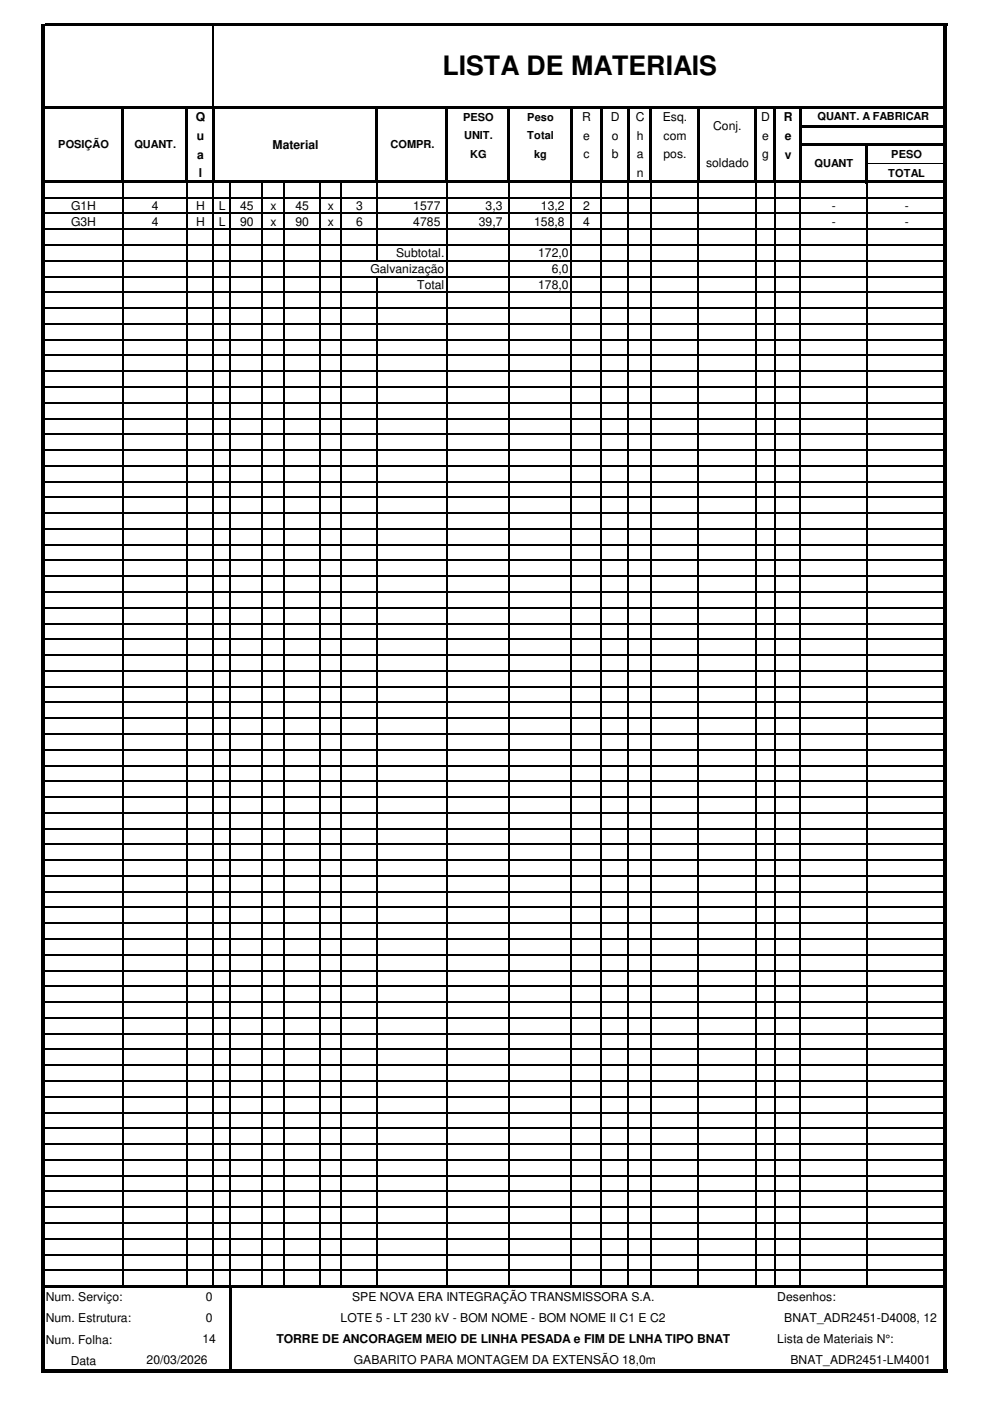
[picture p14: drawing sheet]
<svg xmlns="http://www.w3.org/2000/svg" width="210mm" height="297mm" viewBox="0 0 210 297" stroke-linecap="round" stroke-linejoin="round" font-family="sans-serif">
<defs><g id="words">
<text font-size="5.7" x="93.8" y="16">LISTA DE MATERIAIS</text>
<g font-size="2.6">
<text x="41.5" y="25.7">Q</text>
<text x="41.7" y="29.7">u</text>
<text x="123.4" y="25.7">R</text>
<text x="123.7" y="29.6">e</text>
<text x="129.5" y="25.7">D</text>
<text x="129.8" y="29.6">o</text>
<text x="134.8" y="25.7">C</text>
<text x="135" y="29.6">h</text>
<text x="140.5" y="25.7">Esq.</text>
<text x="140.7" y="29.6">com</text>
<text x="151.2" y="27.6">Conj.</text>
<text x="161.4" y="25.7">D</text>
<text x="161.6" y="29.6">e</text>
<text x="166.2" y="25.7">R</text>
<text x="166.4" y="29.7">e</text>
<text x="41.8" y="33.6">a</text>
<text x="57.8" y="31.5">Material</text>
<text x="123.7" y="33.6">c</text>
<text x="129.8" y="33.6">b</text>
<text x="135" y="33.6">a</text>
<text x="140.7" y="33.6">pos.</text>
<text x="149.7" y="35.4">soldado</text>
<text x="161.6" y="33.6">g</text>
<text x="166.4" y="33.6">v</text>
<text x="42.2" y="37.5">l</text>
<text x="135" y="37.5">n</text>
<text x="15.1" y="44.5">G1H</text>
<text x="15.1" y="47.8">G3H</text>
<text x="32.2" y="44.5">4</text>
<text x="32.2" y="47.8">4</text>
<text x="41.6" y="44.5">H</text>
<text x="41.6" y="47.8">H</text>
<text x="46.4" y="44.5">L</text>
<text x="46.4" y="47.8">L</text>
<text x="50.9" y="44.5">45</text>
<text x="50.9" y="47.8">90</text>
<text x="57.4" y="44.5">x</text>
<text x="57.4" y="47.8">x</text>
<text x="62.7" y="44.5">45</text>
<text x="62.7" y="47.8">90</text>
<text x="69.5" y="44.5">x</text>
<text x="69.5" y="47.8">x</text>
<text x="75.5" y="44.5">3</text>
<text x="75.5" y="47.8">6</text>
<text x="87.6" y="44.5">1577</text>
<text x="87.6" y="47.8">4785</text>
<text x="101.5" y="47.8">39,7</text>
<text x="103" y="44.5">3,3</text>
<text x="113.2" y="47.8">158,8</text>
<text x="114.7" y="44.5">13,2</text>
<text x="123.7" y="44.5">2</text>
<text x="123.7" y="47.8">4</text>
<text x="176.4" y="44.5">-</text>
<text x="176.4" y="47.8">-</text>
<text x="191.8" y="44.5">-</text>
<text x="191.8" y="47.8">-</text>
<text x="78.5" y="57.9">Galvanização</text>
<text x="84" y="54.5">Subtotal.</text>
<text x="114.1" y="54.5">172,0</text>
<text x="117" y="57.9">6,0</text>
<text x="88.4" y="61.2">Total</text>
<text x="114.1" y="61.2">178,0</text>
<text x="9.7" y="275.8">Num. Serviço:</text>
<text x="43.6" y="275.8">0</text>
<text x="74.6" y="275.8">SPE NOVA ERA INTEGRAÇÃO TRANSMISSORA S.A.</text>
<text x="164.8" y="275.8">Desenhos:</text>
<text x="9.7" y="280.3">Num. Estrutura:</text>
<text x="43.6" y="280.3">0</text>
<text x="72.2" y="280.3">LOTE 5 - LT 230 kV - BOM NOME - BOM NOME II C1 E C2</text>
<text x="166.3" y="280.3">BNAT_ADR2451-D4008, 12</text>
<text x="9.7" y="284.9">Num. Folha:</text>
<text x="42.9" y="284.7">14</text>
<text x="58.6" y="284.8">TORRE DE ANCORAGEM MEIO DE LINHA PESADA e FIM DE LNHA TIPO BNAT</text>
<text x="164.8" y="284.7">Lista de Materiais N°:</text>
<text x="15" y="289.3">Data</text>
<text x="31.1" y="289.2">20/03/2026</text>
<text x="75" y="289.2">GABARITO PARA MONTAGEM DA EXTENSÃO 18,0m</text>
<text x="167.6" y="289.2">BNAT_ADR2451-LM4001</text>
</g>
<g font-size="2.3">
<text x="98.2" y="25.6">PESO</text>
<text x="98.4" y="29.5">UNIT.</text>
<text x="111.8" y="25.6">Peso</text>
<text x="111.8" y="29.5">Total</text>
<text x="173.3" y="25.5">QUANT. A FABRICAR</text>
<text x="12.4" y="31.4">POSIÇÃO</text>
<text x="28.5" y="31.4">QUANT.</text>
<text x="82.8" y="31.4">COMPR.</text>
<text x="99.7" y="33.5">KG</text>
<text x="113.2" y="33.5">kg</text>
<text x="172.7" y="35.3">QUANT</text>
<text x="189" y="33.5">PESO</text>
<text x="188.3" y="37.4">TOTAL</text>
</g>
</g></defs>
<g fill="none" stroke="#000" stroke-width=".25">
<path d="M45.2 5.5v17.1M26 38.8v233.8M39.6 38.8v233.8M45.2 38.8v233.8M48.9 38.8v233.8M55.6 38.8v233.8M60.2 38.8v233.8M67.8 38.8v233.8M72.3 38.8v233.8M79.9 38.8v16.6M94.7 38.8v233.8M107.9 38.8v233.8"/>
<path d="M121.1 38.8v233.8M127.5 38.8v233.8M133.2 38.8v233.8M138 38.8v233.8M148 38.8v233.8M160.2 38.8v233.8M164.3 38.8v233.8M169.6 38.8v233.8M183.8 38.8v233.8M9.6 41.9h190.5M9.6 45.3h190.5M9.6 48.6h190.5"/>
<path d="M9.6 51.9h190.5M9.6 55.3h190.5M9.6 58.6h190.5M79.9 58.8v213.8M9.6 62h190.5M9.6 65.3h190.5M9.6 68.7h190.5M9.6 72h190.5M9.6 75.4h190.5M9.6 78.7h190.5M9.6 82h190.5M9.6 85.4h190.5"/>
<path d="M9.6 88.7h190.5M9.6 92.1h190.5M9.6 95.4h190.5M9.6 98.8h190.5M9.6 102.1h190.5M9.6 105.5h190.5M9.6 108.8h190.5M9.6 112.1h190.5M9.6 115.5h190.5M9.6 118.8h190.5M9.6 122.2h190.5M9.6 125.5h190.5"/>
<path d="M9.6 128.9h190.5M9.6 132.2h190.5M9.6 135.6h190.5M9.6 138.9h190.5M9.6 142.2h190.5M9.6 145.6h190.5M9.6 148.9h190.5M9.6 152.3h190.5M9.6 155.6h190.5M9.6 159h190.5M9.6 162.3h190.5M9.6 165.7h190.5"/>
<path d="M9.6 169h190.5M9.6 172.3h190.5M9.6 175.7h190.5M9.6 179h190.5M9.6 182.4h190.5M9.6 185.7h190.5M9.6 189.1h190.5M9.6 192.4h190.5M9.6 195.7h190.5M9.6 199.1h190.5M9.6 202.4h190.5M9.6 205.8h190.5"/>
<path d="M9.6 209.1h190.5M9.6 212.5h190.5M9.6 215.8h190.5M9.6 219.2h190.5M9.6 222.5h190.5M9.6 225.8h190.5M9.6 229.2h190.5M9.6 232.5h190.5M9.6 235.9h190.5M9.6 239.2h190.5M9.6 242.6h190.5M9.6 245.9h190.5"/>
<path d="M9.6 249.3h190.5M9.6 252.6h190.5M9.6 255.9h190.5M9.6 259.3h190.5M9.6 262.6h190.5M9.6 266h190.5M9.6 269.3h190.5"/>
</g>
<g fill="#000">
<path d="M9.6 5h191.2v.5h-191.2zM9.6 22.6h190.5v.5h-190.5zM9.6 38.3h190.5v.5h-190.5zM25.8 23.1h.5v15.7h-.5zM39.4 23.1h.5v15.7h-.5zM44.9 23.1h.5v15.7h-.5zM79.7 23.1h.5v15.7h-.5zM94.5 23.1h.5v15.7h-.5zM107.7 23.1h.5v15.7h-.5zM120.8 23.1h.5v15.7h-.5zM127.2 23.1h.5v15.7h-.5zM133 23.1h.5v15.7h-.5z"/>
<path d="M137.7 23.1h.5v15.7h-.5zM147.8 23.1h.5v15.7h-.5zM159.9 23.1h.5v15.7h-.5zM164 23.1h.5v15.7h-.5zM169.4 23.1h.5v15.7h-.5zM169.9 26.5h30.2v.5h-30.2zM169.9 30.4h30.2v.5h-30.2zM183.6 30.9h.5v7.9h-.5zM9.6 272.6h190.5v.5h-190.5zM8.8 5h.8v286h-.8zM9.6 290.2h191.2v.8h-191.2zM48.6 273.1h.5v17.1h-.5z"/>
<path d="M200.1 5.5h.7v285.5h-.7z"/>
</g>
<path d="M184.1 34.6h16" fill="none" stroke="#000" stroke-width=".21"/>
<use href="#words"/>
</svg>
